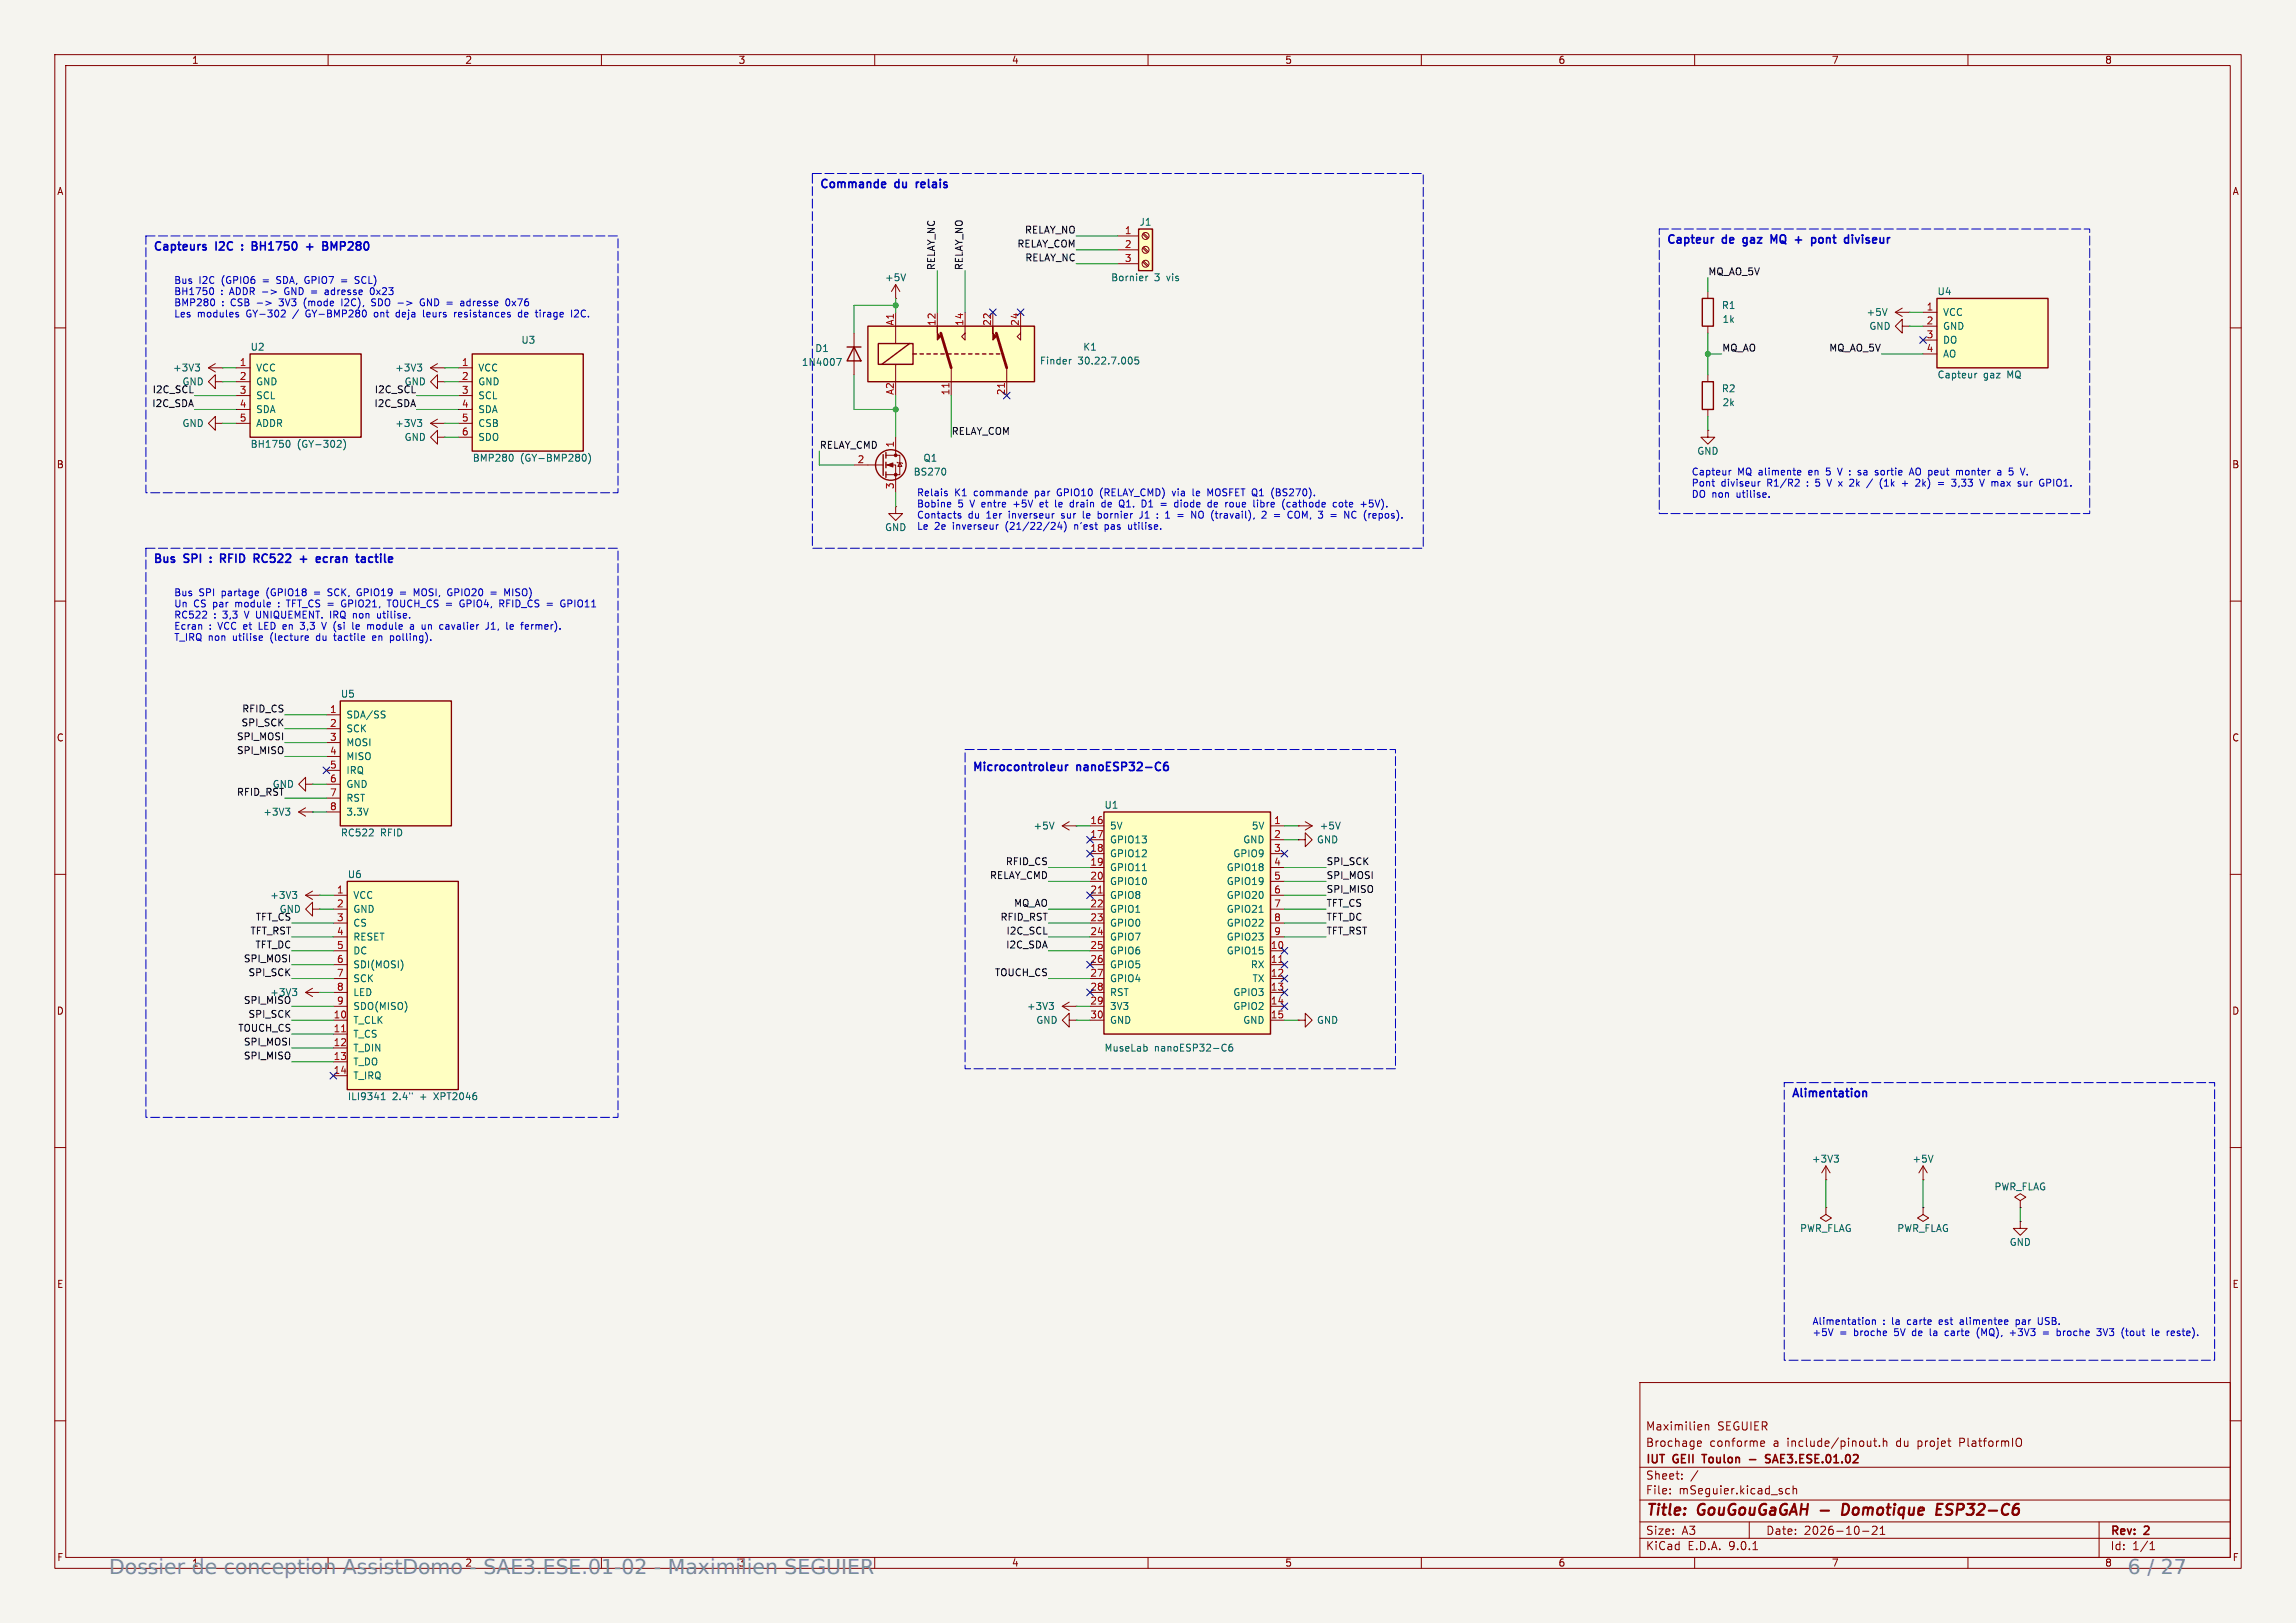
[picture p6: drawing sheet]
<svg xmlns="http://www.w3.org/2000/svg" width="297mm" height="210mm" viewBox="0 0 297 210" stroke-linecap="round" stroke-linejoin="round" font-family="sans-serif">
<defs><g id="words">
<g font-size="2.6" fill="#7a8799">
<text x="14.1" y="203.7">Dossier de conception AssistDomo - SAE3.ESE.01-02 - Maximilien SEGUIER</text>
<text x="275.3" y="203.7">6 / 27</text>
</g>
<g font-size="2" fill="#840000">
<text x="212.8" y="196.5">Title:</text>
<text x="219.7" y="196.5">GouGouGaGAH -</text>
<text x="239.5" y="196.5">Domotique</text>
<text x="252.2" y="196.5">ESP32-C6</text>
</g>
<g font-size="1.5" fill="#0000c2">
<text x="106" y="24.9">Commande</text>
<text x="115.8" y="24.9">du</text>
<text x="119" y="24.9">relais</text>
<text x="19.8" y="32.9">Capteurs</text>
<text x="28" y="32.9">I2C</text>
<text x="33.5" y="32.9">BH1750</text>
<text x="41" y="32.9">+</text>
<text x="43.5" y="32.9">BMP280</text>
<text x="215.5" y="32.1">Capteur</text>
<text x="222.9" y="32.1">de</text>
<text x="226" y="32.1">gaz</text>
<text x="230" y="32.1">MQ</text>
<text x="233.5" y="32.1">+</text>
<text x="236.1" y="32.1">pont</text>
<text x="240.8" y="32.1">diviseur</text>
<text x="19.8" y="73.4">Bus</text>
<text x="23.9" y="73.4">SPI</text>
<text x="29.4" y="73.4">RFID</text>
<text x="34.2" y="73.4">RC522</text>
<text x="40.6" y="73.4">+</text>
<text x="43.1" y="73.4">ecran</text>
<text x="48.8" y="73.4">tactile</text>
<text x="125.7" y="100.3">Microcontroleur</text>
<text x="139.3" y="100.3">nanoESP32-C6</text>
<text x="231.7" y="142.5">Alimentation</text>
</g>
<g font-size="1.5" fill="#840000">
<text x="212.8" y="185.2">Maximilien</text>
<text x="222.1" y="185.2">SEGUIER</text>
<text x="212.8" y="191.6">Sheet:</text>
<text x="212.8" y="189.6">IUT</text>
<text x="212.8" y="187.4">Brochage</text>
<text x="216.5" y="189.6">GEII</text>
<text x="220.8" y="189.6">Toulon</text>
<text x="221.1" y="187.4">conforme</text>
<text x="229.4" y="187.4">a</text>
<text x="229.7" y="189.6">SAE3.ESE.01.02</text>
<text x="231.3" y="187.4">include/pinout.h</text>
<text x="245.5" y="187.4">du</text>
<text x="248.3" y="187.4">projet</text>
<text x="253.9" y="187.4">PlatformIO</text>
<text x="212.8" y="193.5">File:</text>
<text x="217.1" y="193.5">mSeguier.kicad_sch</text>
<text x="212.8" y="200.7">KiCad</text>
<text x="212.8" y="198.7">Size:</text>
<text x="217.5" y="198.7">A3</text>
<text x="218.3" y="200.7">E.D.A.</text>
<text x="223.7" y="200.7">9.0.1</text>
<text x="228.4" y="198.7">Date:</text>
<text x="233.4" y="198.7">2026-10-21</text>
<text x="272.9" y="198.9">Rev:</text>
<text x="272.9" y="200.7">Id:</text>
<text x="275.8" y="200.7">1/1</text>
<text x="277.5" y="198.9">2</text>
</g>
<g font-size="1.3" fill="#840000">
<text x="24.8" y="8.4">1</text>
<text x="60.1" y="8.4">2</text>
<text x="95.5" y="8.4">3</text>
<text x="130.8" y="8.4">4</text>
<text x="166.2" y="8.4">5</text>
<text x="201.5" y="8.4">6</text>
<text x="236.9" y="8.4">7</text>
<text x="272.2" y="8.4">8</text>
<text x="7.3" y="25.4">A</text>
<text x="288.7" y="25.4">A</text>
<text x="7.3" y="60.7">B</text>
<text x="288.7" y="60.7">B</text>
<text x="7.3" y="96.1">C</text>
<text x="288.7" y="96.1">C</text>
<text x="7.3" y="131.4">D</text>
<text x="288.7" y="131.4">D</text>
<text x="7.3" y="166.8">E</text>
<text x="288.7" y="166.8">E</text>
<text x="7.3" y="202.1">F</text>
<text x="24.8" y="202.8">1</text>
<text x="60.1" y="202.8">2</text>
<text x="95.5" y="202.8">3</text>
<text x="130.8" y="202.8">4</text>
<text x="166.2" y="202.8">5</text>
<text x="201.5" y="202.8">6</text>
<text x="236.9" y="202.8">7</text>
<text x="272.2" y="202.8">8</text>
<text x="288.7" y="202.1">F</text>
</g>
<g font-size="1.3" fill="#006464">
<text x="147.3" y="29.3">J1</text>
<text x="114.4" y="36.5">+5V</text>
<text x="143.7" y="36.5">Bornier</text>
<text x="149.3" y="36.5">3</text>
<text x="151" y="36.5">vis</text>
<text x="222.7" y="40.1">R1</text>
<text x="222.8" y="41.9">1k</text>
<text x="241.4" y="41">+5V</text>
<text x="250.6" y="38.3">U4</text>
<text x="251.3" y="41">VCC</text>
<text x="32.4" y="45.5">U2</text>
<text x="67.4" y="44.6">U3</text>
<text x="103.7" y="47.5">1N4007</text>
<text x="105.4" y="45.7">D1</text>
<text x="134.5" y="47.3">Finder</text>
<text x="139.4" y="47.3">30.22.7.005</text>
<text x="140.1" y="45.5">K1</text>
<text x="241.7" y="42.8">GND</text>
<text x="251.3" y="42.8">GND</text>
<text x="251.3" y="44.6">DO</text>
<text x="251.3" y="46.4">AO</text>
<text x="22.3" y="48.2">+3V3</text>
<text x="33.1" y="48.2">VCC</text>
<text x="33.1" y="50">GND</text>
<text x="33.1" y="51.8">SCL</text>
<text x="33.1" y="53.6">SDA</text>
<text x="51.1" y="48.2">+3V3</text>
<text x="61.8" y="48.2">VCC</text>
<text x="61.8" y="50">GND</text>
<text x="61.8" y="51.8">SCL</text>
<text x="61.8" y="53.6">SDA</text>
<text x="222.7" y="50.9">R2</text>
<text x="222.8" y="52.7">2k</text>
<text x="250.6" y="49.1">Capteur</text>
<text x="256.6" y="49.1">gaz</text>
<text x="259.7" y="49.1">MQ</text>
<text x="23.5" y="55.4">GND</text>
<text x="32.4" y="58.1">BH1750</text>
<text x="33.1" y="55.4">ADDR</text>
<text x="38.4" y="58.1">(GY-302)</text>
<text x="51.1" y="55.4">+3V3</text>
<text x="52.3" y="57.2">GND</text>
<text x="61.1" y="59.9">BMP280</text>
<text x="61.8" y="55.4">CSB</text>
<text x="61.8" y="57.2">SDO</text>
<text x="67.3" y="59.9">(GY-BMP280)</text>
<text x="119.4" y="59.9">Q1</text>
<text x="219.5" y="59">GND</text>
<text x="118.1" y="61.7">BS270</text>
<text x="114.4" y="68.9">GND</text>
<text x="44" y="90.4">U5</text>
<text x="44.7" y="93.1">SDA/SS</text>
<text x="44.7" y="94.9">SCK</text>
<text x="44.7" y="96.7">MOSI</text>
<text x="44.7" y="98.5">MISO</text>
<text x="44.7" y="100.3">IRQ</text>
<text x="34" y="105.7">+3V3</text>
<text x="44.7" y="102.1">GND</text>
<text x="44.7" y="103.9">RST</text>
<text x="44.7" y="105.7">3.3V</text>
<text x="133.6" y="107.5">+5V</text>
<text x="142.8" y="104.8">U1</text>
<text x="143.5" y="107.5">5V</text>
<text x="161.9" y="107.5">5V</text>
<text x="170.6" y="107.5">+5V</text>
<text x="44" y="108.4">RC522</text>
<text x="44.9" y="113.8">U6</text>
<text x="49.2" y="108.4">RFID</text>
<text x="143.5" y="109.3">GPIO13</text>
<text x="143.5" y="111.1">GPIO12</text>
<text x="143.5" y="112.9">GPIO11</text>
<text x="158.6" y="112.9">GPIO18</text>
<text x="159.5" y="111.1">GPIO9</text>
<text x="160.8" y="109.3">GND</text>
<text x="170.3" y="109.3">GND</text>
<text x="34.9" y="116.4">+3V3</text>
<text x="45.6" y="116.5">VCC</text>
<text x="45.6" y="118.2">GND</text>
<text x="143.5" y="114.7">GPIO10</text>
<text x="143.5" y="116.5">GPIO8</text>
<text x="143.5" y="118.2">GPIO1</text>
<text x="158.6" y="114.7">GPIO19</text>
<text x="158.6" y="116.5">GPIO20</text>
<text x="158.6" y="118.2">GPIO21</text>
<text x="45.6" y="120">CS</text>
<text x="45.6" y="121.8">RESET</text>
<text x="45.6" y="123.6">DC</text>
<text x="45.6" y="125.4">SDI(MOSI)</text>
<text x="143.5" y="120">GPIO0</text>
<text x="143.5" y="121.8">GPIO7</text>
<text x="143.5" y="123.6">GPIO6</text>
<text x="143.5" y="125.4">GPIO5</text>
<text x="158.6" y="120">GPIO22</text>
<text x="158.6" y="121.8">GPIO23</text>
<text x="158.6" y="123.6">GPIO15</text>
<text x="161.7" y="125.4">RX</text>
<text x="45.6" y="127.2">SCK</text>
<text x="45.6" y="129">LED</text>
<text x="45.6" y="130.8">SDO(MISO)</text>
<text x="132.8" y="130.8">+3V3</text>
<text x="143.5" y="127.2">GPIO4</text>
<text x="143.5" y="129">RST</text>
<text x="143.5" y="130.8">3V3</text>
<text x="159.5" y="129">GPIO3</text>
<text x="159.5" y="130.8">GPIO2</text>
<text x="161.9" y="127.2">TX</text>
<text x="45.6" y="132.6">T_CLK</text>
<text x="45.6" y="134.4">T_CS</text>
<text x="45.6" y="136.2">T_DIN</text>
<text x="134" y="132.6">GND</text>
<text x="142.8" y="136.2">MuseLab</text>
<text x="143.5" y="132.6">GND</text>
<text x="149.3" y="136.2">nanoESP32-C6</text>
<text x="160.8" y="132.6">GND</text>
<text x="170.3" y="132.6">GND</text>
<text x="44.9" y="142.5">ILI9341</text>
<text x="45.6" y="138">T_DO</text>
<text x="45.6" y="139.8">T_IRQ</text>
<text x="50.8" y="142.5">2.4&quot;</text>
<text x="54.4" y="142.5">+</text>
<text x="56.3" y="142.5">XPT2046</text>
<text x="234.3" y="150.6">+3V3</text>
<text x="247.3" y="150.6">+5V</text>
<text x="257.9" y="154.2">PWR_FLAG</text>
<text x="232.8" y="159.6">PWR_FLAG</text>
<text x="245.4" y="159.6">PWR_FLAG</text>
<text x="259.9" y="161.3">GND</text>
</g>
<g font-size="1.3" fill="#0f0f0f">
<text x="121" y="35" transform="rotate(-90 121 35)">RELAY_NC</text>
<text x="124.6" y="35" transform="rotate(-90 124.6 35)">RELAY_NO</text>
<text x="131.5" y="32.1">RELAY_COM</text>
<text x="132.5" y="30.3">RELAY_NO</text>
<text x="132.6" y="33.9">RELAY_NC</text>
<text x="220.9" y="35.7">MQ_AO_5V</text>
<text x="222.7" y="45.5">MQ_AO</text>
<text x="236.6" y="45.5">MQ_AO_5V</text>
<text x="19.6" y="52.7">I2C_SDA</text>
<text x="19.7" y="50.9">I2C_SCL</text>
<text x="23.5" y="50">GND</text>
<text x="48.4" y="52.7">I2C_SDA</text>
<text x="48.4" y="50.9">I2C_SCL</text>
<text x="52.3" y="50">GND</text>
<text x="106" y="58.1">RELAY_CMD</text>
<text x="123" y="56.3">RELAY_COM</text>
<text x="30.6" y="95.8">SPI_MOSI</text>
<text x="31.2" y="94">SPI_SCK</text>
<text x="31.3" y="92.2">RFID_CS</text>
<text x="30.6" y="97.6">SPI_MISO</text>
<text x="30.6" y="103">RFID_RST</text>
<text x="35.2" y="102.1">GND</text>
<text x="128" y="113.8">RELAY_CMD</text>
<text x="130" y="112">RFID_CS</text>
<text x="171.5" y="113.8">SPI_MOSI</text>
<text x="171.5" y="112">SPI_SCK</text>
<text x="33" y="119.2">TFT_CS</text>
<text x="36.1" y="118.2">GND</text>
<text x="129.4" y="119.2">RFID_RST</text>
<text x="131.1" y="117.4">MQ_AO</text>
<text x="171.5" y="115.6">SPI_MISO</text>
<text x="171.5" y="119.2">TFT_DC</text>
<text x="171.5" y="117.4">TFT_CS</text>
<text x="31.5" y="124.6">SPI_MOSI</text>
<text x="32.3" y="121">TFT_RST</text>
<text x="33" y="122.8">TFT_DC</text>
<text x="130.1" y="122.8">I2C_SDA</text>
<text x="130.1" y="121">I2C_SCL</text>
<text x="171.5" y="121">TFT_RST</text>
<text x="31.5" y="130">SPI_MISO</text>
<text x="32.1" y="131.8">SPI_SCK</text>
<text x="32.1" y="126.4">SPI_SCK</text>
<text x="34.9" y="129">+3V3</text>
<text x="128.6" y="126.4">TOUCH_CS</text>
<text x="30.7" y="133.6">TOUCH_CS</text>
<text x="31.5" y="137.1">SPI_MISO</text>
<text x="31.5" y="135.3">SPI_MOSI</text>
</g>
<g font-size="1.3" fill="#a90000">
<text x="145.4" y="30.4">1</text>
<text x="145.4" y="32.1">2</text>
<text x="145.4" y="33.9">3</text>
<text x="249.2" y="40.2">1</text>
<text x="30.9" y="47.4">1</text>
<text x="59.7" y="47.4">1</text>
<text x="115.7" y="42.2" transform="rotate(-90 115.7 42.2)">A1</text>
<text x="121.1" y="42.2" transform="rotate(-90 121.1 42.2)">12</text>
<text x="124.7" y="42.2" transform="rotate(-90 124.7 42.2)">14</text>
<text x="128.3" y="42.2" transform="rotate(-90 128.3 42.2)">22</text>
<text x="131.8" y="42.2" transform="rotate(-90 131.8 42.2)">24</text>
<text x="249.2" y="42">2</text>
<text x="249.2" y="43.8">3</text>
<text x="249.2" y="45.6">4</text>
<text x="30.9" y="49.2">2</text>
<text x="30.9" y="51">3</text>
<text x="30.9" y="52.8">4</text>
<text x="59.7" y="49.2">2</text>
<text x="59.7" y="51">3</text>
<text x="59.7" y="52.8">4</text>
<text x="115.7" y="51.2" transform="rotate(-90 115.7 51.2)">A2</text>
<text x="122.9" y="51.2" transform="rotate(-90 122.9 51.2)">11</text>
<text x="130" y="51.2" transform="rotate(-90 130 51.2)">21</text>
<text x="30.9" y="54.6">5</text>
<text x="59.7" y="54.6">5</text>
<text x="59.7" y="56.4">6</text>
<text x="110.9" y="60">2</text>
<text x="115.7" y="58" transform="rotate(-90 115.7 58)">1</text>
<text x="115.7" y="63.4" transform="rotate(-90 115.7 63.4)">3</text>
<text x="42.6" y="92.3">1</text>
<text x="42.6" y="94.1">2</text>
<text x="42.6" y="95.9">3</text>
<text x="42.6" y="97.7">4</text>
<text x="42.6" y="99.5">5</text>
<text x="42.6" y="101.3">6</text>
<text x="42.6" y="103.1">7</text>
<text x="42.6" y="104.9">8</text>
<text x="141" y="106.7">16</text>
<text x="164.7" y="106.7">1</text>
<text x="141" y="108.5">17</text>
<text x="141" y="110.3">18</text>
<text x="141" y="112.1">19</text>
<text x="141" y="113.9">20</text>
<text x="164.7" y="108.5">2</text>
<text x="164.7" y="110.3">3</text>
<text x="164.7" y="112.1">4</text>
<text x="164.7" y="113.9">5</text>
<text x="43.5" y="115.7">1</text>
<text x="43.5" y="117.5">2</text>
<text x="43.5" y="119.3">3</text>
<text x="141" y="115.7">21</text>
<text x="141" y="117.5">22</text>
<text x="141" y="119.3">23</text>
<text x="164.7" y="115.7">6</text>
<text x="164.7" y="117.5">7</text>
<text x="164.7" y="119.3">8</text>
<text x="43.5" y="121">4</text>
<text x="43.5" y="122.8">5</text>
<text x="43.5" y="124.6">6</text>
<text x="141" y="121">24</text>
<text x="141" y="122.8">25</text>
<text x="141" y="124.6">26</text>
<text x="164.3" y="122.8">10</text>
<text x="164.3" y="124.6">11</text>
<text x="164.7" y="121">9</text>
<text x="43.1" y="131.8">10</text>
<text x="43.5" y="126.4">7</text>
<text x="43.5" y="128.2">8</text>
<text x="43.5" y="130">9</text>
<text x="141" y="126.4">27</text>
<text x="141" y="128.2">28</text>
<text x="141" y="130">29</text>
<text x="141" y="131.8">30</text>
<text x="164.3" y="126.4">12</text>
<text x="164.3" y="128.2">13</text>
<text x="164.3" y="130">14</text>
<text x="164.3" y="131.8">15</text>
<text x="43.1" y="133.6">11</text>
<text x="43.1" y="135.4">12</text>
<text x="43.1" y="137.2">13</text>
<text x="43.1" y="139">14</text>
</g>
<g font-size="1.3" fill="#0000c2">
<text x="22.5" y="37">Bus</text>
<text x="22.5" y="38.4">BH1750</text>
<text x="22.5" y="39.9">BMP280</text>
<text x="22.5" y="41.3">Les</text>
<text x="25.5" y="41.3">modules</text>
<text x="25.7" y="37">I2C</text>
<text x="28.6" y="38.4">:</text>
<text x="28.7" y="39.9">:</text>
<text x="28.7" y="37">(GPIO6</text>
<text x="29.8" y="38.4">ADDR -&gt;</text>
<text x="29.9" y="39.9">CSB</text>
<text x="31.9" y="41.3">GY-302</text>
<text x="34.2" y="37">=</text>
<text x="36.1" y="37">SDA, GPIO7</text>
<text x="36.5" y="39.9">3V3</text>
<text x="37.2" y="38.4">GND =</text>
<text x="38.1" y="41.3">/</text>
<text x="39.8" y="39.9">(mode</text>
<text x="39.9" y="41.3">GY-BMP280</text>
<text x="42.7" y="38.4">adresse</text>
<text x="44.8" y="39.9">I2C),</text>
<text x="46.7" y="37">SCL)</text>
<text x="48.7" y="38.4">0x23</text>
<text x="48.8" y="39.9">SDO -&gt;</text>
<text x="48.9" y="41.3">ont</text>
<text x="51.9" y="41.3">deja</text>
<text x="55.4" y="39.9">GND =</text>
<text x="55.5" y="41.3">leurs</text>
<text x="59.7" y="41.3">resistances</text>
<text x="60.9" y="39.9">adresse</text>
<text x="66.9" y="39.9">0x76</text>
<text x="68.1" y="41.3">de</text>
<text x="70.5" y="41.3">tirage</text>
<text x="75.2" y="41.3">I2C.</text>
<text x="118.6" y="64.4">Relais</text>
<text x="118.6" y="65.9">Bobine</text>
<text x="123.5" y="64.4">K1</text>
<text x="123.9" y="65.9">5</text>
<text x="125.6" y="65.9">V entre</text>
<text x="126.1" y="64.4">commande</text>
<text x="131.4" y="65.9">+5V</text>
<text x="134.1" y="64.4">par</text>
<text x="135" y="65.9">et</text>
<text x="137.1" y="64.4">GPIO10</text>
<text x="137.1" y="65.9">le</text>
<text x="139.2" y="65.9">drain</text>
<text x="142.8" y="64.4">(RELAY_CMD)</text>
<text x="143.4" y="65.9">de</text>
<text x="145.8" y="65.9">Q1.</text>
<text x="148.9" y="65.9">D1</text>
<text x="151.5" y="65.9">=</text>
<text x="152.3" y="64.4">via</text>
<text x="153.4" y="65.9">diode</text>
<text x="155" y="64.4">le</text>
<text x="157.1" y="64.4">MOSFET Q1</text>
<text x="157.9" y="65.9">de</text>
<text x="160.3" y="65.9">roue</text>
<text x="164.1" y="65.9">libre</text>
<text x="165.7" y="64.4">(BS270).</text>
<text x="167.9" y="65.9">(cathode</text>
<text x="174.7" y="65.9">cote</text>
<text x="178.4" y="65.9">+5V).</text>
<text x="218.8" y="61.7">Capteur</text>
<text x="218.8" y="63.2">Pont</text>
<text x="218.8" y="64.6">DO non</text>
<text x="222.6" y="63.2">diviseur</text>
<text x="224.7" y="64.6">utilise.</text>
<text x="224.8" y="61.7">MQ alimente</text>
<text x="228.7" y="63.2">R1/R2</text>
<text x="234" y="63.2">:</text>
<text x="234.2" y="61.7">en</text>
<text x="235.2" y="63.2">5</text>
<text x="236.6" y="61.7">5</text>
<text x="236.9" y="63.2">V x</text>
<text x="238.3" y="61.7">V :</text>
<text x="240" y="63.2">2k</text>
<text x="241.1" y="61.7">sa</text>
<text x="243.5" y="61.7">sortie</text>
<text x="244.2" y="63.2">(1k</text>
<text x="247.2" y="63.2">+</text>
<text x="248.1" y="61.7">AO peut</text>
<text x="249.2" y="63.2">2k)</text>
<text x="252.2" y="63.2">=</text>
<text x="254.1" y="63.2">3,33</text>
<text x="254.4" y="61.7">monter</text>
<text x="257.9" y="63.2">V max</text>
<text x="259.9" y="61.7">a</text>
<text x="261.5" y="61.7">5</text>
<text x="263.1" y="63.2">sur</text>
<text x="263.2" y="61.7">V.</text>
<text x="266" y="63.2">GPIO1.</text>
<text x="118.6" y="67.3">Contacts</text>
<text x="118.6" y="68.8">Le</text>
<text x="120.9" y="68.8">2e</text>
<text x="123.3" y="68.8">inverseur</text>
<text x="125.2" y="67.3">du</text>
<text x="127.7" y="67.3">1er</text>
<text x="130.3" y="68.8">(21/22/24)</text>
<text x="130.7" y="67.3">inverseur</text>
<text x="137.6" y="67.3">sur</text>
<text x="139.3" y="68.8">n'est</text>
<text x="140.6" y="67.3">le</text>
<text x="142.6" y="67.3">bornier</text>
<text x="143.4" y="68.8">pas</text>
<text x="146.6" y="68.8">utilise.</text>
<text x="148.2" y="67.3">J1</text>
<text x="150.6" y="67.3">:</text>
<text x="155.5" y="67.3">NO (travail),</text>
<text x="164.9" y="67.3">2</text>
<text x="166.6" y="67.3">=</text>
<text x="168.5" y="67.3">COM, 3</text>
<text x="174.3" y="67.3">=</text>
<text x="176.3" y="67.3">NC (repos).</text>
<text x="22.5" y="77.4">Bus</text>
<text x="25.7" y="77.4">SPI</text>
<text x="28.7" y="77.4">partage</text>
<text x="34.7" y="77.4">(GPIO18</text>
<text x="41" y="77.4">=</text>
<text x="42.9" y="77.4">SCK,</text>
<text x="46.8" y="77.4">GPIO19</text>
<text x="52.5" y="77.4">=</text>
<text x="54.4" y="77.4">MOSI,</text>
<text x="59" y="77.4">GPIO20</text>
<text x="64.7" y="77.4">=</text>
<text x="66.6" y="77.4">MISO)</text>
<text x="22.5" y="78.8">Un</text>
<text x="22.5" y="80.3">RC522</text>
<text x="22.5" y="81.7">Ecran</text>
<text x="22.5" y="83.2">T_IRQ non</text>
<text x="25" y="78.8">CS par</text>
<text x="27.1" y="81.7">:</text>
<text x="27.7" y="80.3">:</text>
<text x="28.3" y="81.7">VCC et</text>
<text x="28.9" y="80.3">3,3</text>
<text x="30.2" y="83.2">utilise</text>
<text x="30.6" y="78.8">module</text>
<text x="31.9" y="80.3">V UNIQUEMENT.</text>
<text x="33.8" y="81.7">LED en</text>
<text x="35.2" y="83.2">(lecture</text>
<text x="37.6" y="78.8">TFT_CS =</text>
<text x="39.5" y="81.7">3,3</text>
<text x="41.3" y="83.2">du</text>
<text x="42.5" y="81.7">V (si</text>
<text x="43.2" y="80.3">IRQ non</text>
<text x="43.7" y="83.2">tactile</text>
<text x="44.9" y="78.8">GPIO21,</text>
<text x="46.6" y="81.7">le</text>
<text x="48.7" y="81.7">module</text>
<text x="48.8" y="83.2">en</text>
<text x="49.6" y="80.3">utilise.</text>
<text x="51.1" y="78.8">TOUCH_CS =</text>
<text x="51.2" y="83.2">polling).</text>
<text x="54.4" y="81.7">a</text>
<text x="56" y="81.7">un</text>
<text x="58.5" y="81.7">cavalier</text>
<text x="60.7" y="78.8">GPIO4,</text>
<text x="64.6" y="81.7">J1,</text>
<text x="66" y="78.8">RFID_CS</text>
<text x="67.4" y="81.7">le</text>
<text x="69.5" y="81.7">fermer).</text>
<text x="72.2" y="78.8">=</text>
<text x="74.2" y="78.8">GPIO11</text>
<text x="234.4" y="171.7">Alimentation</text>
<text x="234.4" y="173.1">+5V</text>
<text x="238" y="173.1">=</text>
<text x="239.9" y="173.1">broche</text>
<text x="243.6" y="171.7">:</text>
<text x="244.8" y="171.7">la</text>
<text x="245.3" y="173.1">5V</text>
<text x="246.9" y="171.7">carte</text>
<text x="247.7" y="173.1">de</text>
<text x="250.1" y="173.1">la</text>
<text x="251.2" y="171.7">est</text>
<text x="252.2" y="173.1">carte</text>
<text x="254" y="171.7">alimentee</text>
<text x="256.5" y="173.1">(MQ),</text>
<text x="260.9" y="173.1">+3V3</text>
<text x="261.4" y="171.7">par</text>
<text x="264.4" y="171.7">USB.</text>
<text x="265.3" y="173.1">=</text>
<text x="267.3" y="173.1">broche</text>
<text x="272.6" y="173.1">3V3</text>
<text x="275.9" y="173.1">(tout</text>
<text x="280" y="173.1">le</text>
<text x="282.1" y="173.1">reste).</text>
</g>
</g></defs>
<path d="M0 0h297v210h-297z" fill="#f5f4ef" stroke="#f5f4ef" stroke-width=".13"/>
<g fill="none" stroke="#840000" stroke-width=".13">
<path d="M7.1 7.1h282.8v195.8h-282.8zM8.5 8.5h280v193h-280zM42.4 7.1v1.4M77.8 7.1v1.4M113.2 7.1v1.4M148.5 7.1v1.4M183.9 7.1v1.4M219.2 7.1v1.4M254.6 7.1v1.4M7.1 42.4h1.4M288.5 42.4h1.4M7.1 77.8h1.4"/>
<path d="M288.5 77.8h1.4M7.1 113.1h1.4M38.6 105.1l.9 .5M38.6 105.1h1.8M39.5 104.5l-.9 .6M40.4 105.1h.1M288.5 113.1h1.4M7.1 148.5h1.4M288.5 148.5h1.4M212.1 178.9h76.4v22.6h-76.4zM7.1 183.8h1.4M212.1 199h76.4"/>
<path d="M212.1 196.9h76.4M212.1 194.1h76.4M212.1 189.9h76.4M216 193.2v.1M216 192.6v.1M217.6 191.3v.1M217.6 190.7v.1M219.6 186.6l.1-.2h.2l.2 .2v.1l-.5 .1M219.6 187l.1 .2 .3-.1M219.6 190.3l-.9 1.3M220.6 184.3v.7M220.6 184.4l.1-.1 .3 .1v.6"/>
<path d="M226.3 196.9v2.1M227.8 186.8l.5-.1-.1-.2-.3-.1-.1 .2v.5h.4M231.5 192.6h-.3l-.2 .2v.3l.1 .2h.4M232 192.7l.1-.1h.3v.7M232 192.2v1.1M240.9 198.1h.8M242.4 186.4h.4M242.5 186.1v.9l.3 .2M242.8 197.6v.3l-.6 .6h.6M243.1 187.1v.1M243.2 198.5h.6M243.2 197.8l.3-.3v1"/>
<path d="M243.6 186.5l.2-.1 .2 .1 .1 .7M243.6 186.1v1.1M261.3 186.1a.75 .75 0 0 1 0 1M271.5 196.9v4.6M278.1 199.8l.3-.3v1M288.5 183.8h1.4M42.4 201.5v1.4M77.8 201.5v1.4M113.2 201.5v1.4M148.5 201.5v1.4M183.9 201.5v1.4M219.2 201.5v1.4"/>
<path d="M226.7 200.5h.7M254.6 201.5v1.4M278.1 200.5h.6"/>
</g>
<path d="M239 194.7l-.6-.1-.1 1.4h.3l.4-.2M250.6 195.3h.4M251.3 194.6h-.7l-.1 1.4h.6" fill="none" stroke="#840000" stroke-width=".28"/>
<path d="M220.2 188.2h.6M226.3 188.9h.8M229 188.3l-.4-.1-.2 .1v.3l.5 .2 .1 .3-.2 .2-.4-.1" fill="none" stroke="#840000" stroke-width=".21"/>
<path d="M36.9 104.6h.6l-.3 .3M37.3 104.9l.2 .2v.2l-.2 .2" fill="none" stroke="#006464" stroke-width=".13"/>
<path d="M61.1 45.8h14.3v12.6h-14.3z" fill="#ffffc2"/>
<path d="M61.1 45.8h14.3v12.6h-14.3z" fill="none" stroke="#840000" stroke-width=".18"/>
<g fill="none" stroke="#840000" stroke-width=".13">
<path d="M55.7 47.6h1.8M55.7 54.8h1.8M55.7 54.8l.9 .5M55.7 47.6l.9 .5M56.6 49.4v-.9l-.9 .9 .9 .9v-.9h.9M56.6 56.6v-.9l-.9 .9 .9 .9v-.9h.9M56.6 54.2l-.9 .6M56.6 47.1l-.9 .5M57.5 54.8h.1M57.5 49.4h.1M57.5 56.6h.1M57.5 47.6h.1"/>
<path d="M59.3 47.6h1.8M59.3 49.4h1.8M59.3 51.2h1.8M59.3 53h1.8M59.3 54.8h1.8M59.3 56.6h1.8M220.9 55.7v.9h.9l-.9 .9-.9-.9h.9M220.9 55.7h.1M39.5 101.5v-.9l-.9 .9 .9 .9v-.9h.9M39.5 115.8l.9 .6M39.5 115.8h1.8M40.4 101.5h.1"/>
<path d="M40.4 115.3l-.9 .5M41.3 115.8h.1M137.4 106.9l.9 .5M137.4 106.9h1.8M138.3 106.3l-.9 .6M139.2 106.9h.1M248.8 152.7h.1M248.8 156.2v.9l.7 .5-.7 .4-.8-.4 .8-.5M248.8 156.2h.1M248.8 150.9l-.6 .9M248.8 150.9l.5 .9M248.8 150.9v1.8"/>
</g>
<path d="M54 54.3h.5l-.3 .3M54 47.1h.5l-.3 .3M54.4 54.6l.1 .2v.2l-.1 .2M54.4 47.4l.1 .2v.2l-.1 .2M66.2 58.8l.2 .3-.2 .5M75.4 58.8h.1a.48 .48 0 0 1 .3 .4 .48 .48 0 0 1-.3 .5l-.1-.1M76.1 58.7a1.03 1.03 0 0 1 0 1.3M37.8 115.4h.6l-.3 .3M38.2 115.7l.2 .2v.2l-.2 .1M136.3 106.4l-.3 .9M250 149.5l-.3 .9" fill="none" stroke="#006464" stroke-width=".13"/>
<path d="M142.8 105.1h21.5v28.7h-21.5z" fill="#ffffc2"/>
<path d="M220.2 38.6h1.4v3.6h-1.4zM220.2 49.4h1.4v3.6h-1.4zM142.8 105.1h21.5v28.7h-21.5z" fill="none" stroke="#840000" stroke-width=".18"/>
<g fill="none" stroke="#840000" stroke-width=".13">
<path d="M220.9 37.7v.9M220.9 42.2v.9M220.9 48.5v.9M220.9 53v.9M40.4 117.6v-.9l-.9 .9 .9 .9v-.9h.9M41.3 117.6h.1M141 106.9h1.8M141 108.7h1.8M141 110.5h1.8M141 112.2h1.8M141 114h1.8M141 115.8h1.8"/>
<path d="M141 117.6h1.8M141 119.4h1.8M164.3 106.9h1.8M164.3 108.7h1.8M164.3 110.5h1.8M164.3 112.2h1.8M164.3 114h1.8M164.3 115.8h1.8M164.3 117.6h1.8M164.3 119.4h1.8M167.9 106.9h.1M167.9 108.7h.9v-.9l.9 .9-.9 .9v-.9"/>
<path d="M167.9 108.7h.1M167.9 106.9h1.8M168.8 106.3l.9 .6M169.7 106.9l-.9 .5M39.5 128.4h1.8M39.5 128.4l.9 .5M40.4 127.9l-.9 .5M41.3 128.4h.1M138.3 132v-.9l-.9 .9 .9 .9v-.9h.9M139.2 132h.1M141 121.2h1.8M141 123h1.8"/>
<path d="M141 124.8h1.8M141 126.6h1.8M141 128.4h1.8M141 130.2h1.8M141 132h1.8M164.3 121.2h1.8M164.3 123h1.8M164.3 124.8h1.8M164.3 126.6h1.8M164.3 128.4h1.8M164.3 130.2h1.8M164.3 132h1.8"/>
<path d="M167.9 132h.9v-.9l.9 .9-.9 .9v-.9M167.9 132h.1"/>
</g>
<path d="M147.8 112.7h.5M162.9 118h.5M173.4 106.4l-.3 .9M37.8 127.9h.6l-.3 .4M38.2 128.3l.2 .1v.2l-.2 .2M148.3 135.4l.1 .2-.1 .4M158.4 135.1l.2 .1M158.6 135.9l-.2 .1M159.4 135.1h-.3a.6 .6 0 0 0 0 .9l.3-.1 .1-.3-.2-.2h-.2l-.1 .2" fill="none" stroke="#006464" stroke-width=".13"/>
<path d="M142.1 115.5h.5M165.4 124.5h.5" fill="none" stroke="#a90000" stroke-width=".13"/>
<path d="M147.3 29.6h1.8v5.4h-1.8z" fill="#ffffc2"/>
<g fill="none" stroke="#840000" stroke-width=".18">
<path d="M147.3 29.6h1.8v5.4h-1.8zM109.6 44.9h1.8M110.5 44.9l.9 1.8h-1.8zM114.2 58.8v2.7M114.6 58.5v.8M114.6 59.8v.7M114.6 61.1v.7"/>
<circle cx="115.2" cy="60.2" r="1.98"/>
</g>
<g fill="none" stroke="#840000" stroke-width=".13">
<path d="M115.9 38.6h.1M115.9 36.8v1.8M115.9 36.8l-.6 .9M115.9 36.8l.5 .9M144.6 30.5h2.7M144.6 32.3h2.7M144.6 34.1h2.7M147.8 30.3l.6 .6M147.8 32.1l.6 .6M147.8 33.9l.6 .6M147.9 30.2l.6 .6M147.9 32l.6 .6"/>
<path d="M147.9 33.8l.6 .6M110.5 43.1v5.4M114.6 58.9h1.8v2.5h-1.8M115.9 56.6v2.3M116 59.8l.1 .1h.6l.1 .1M116.4 59.9l.3 .4h-.6zM110.5 60.2h3.7M114.6 60.2h1.3v3.6M115.9 65.6v.9h.9l-.9 .8-.9-.8h.9M115.9 65.6h.1M137.4 130.2l.9 .5M137.4 130.2h1.8"/>
<path d="M138.3 129.7l-.9 .5M139.2 130.2h.1"/>
<circle cx="148.2" cy="34.1" r=".45"/>
<circle cx="148.2" cy="32.3" r=".45"/>
<circle cx="148.2" cy="30.5" r=".45"/>
</g>
<path d="M117.1 35.4l-.3 .9M148.2 35.7v.6M148.5 35.7l-.3 .2M108.2 46.4h.6l-.4 .9M122.3 60.7v.2v.5M135.7 129.7h.6l-.3 .4M136.1 130.1l.2 .1v.2l-.2 .2" fill="none" stroke="#006464" stroke-width=".13"/>
<g fill="#840000" stroke="#840000" stroke-width=".13">
<path d="M114.8 60.2l.7-.3v.5z"/>
<circle cx="115.9" cy="58.9" r=".18"/>
<circle cx="115.9" cy="61.4" r=".18"/>
</g>
<path d="M250.6 38.6h14.3v9h-14.3z" fill="#ffffc2"/>
<path d="M250.6 38.6h14.3v9h-14.3z" fill="none" stroke="#840000" stroke-width=".18"/>
<path d="M246.1 39.9l-.9 .5M27.9 49.4v-.9l-.9 .9 .9 .9v-.9h.9M28.8 49.4h.1M245.2 40.4h1.8M245.2 40.4l.9 .5M246.1 42.2v-.9l-.9 .9 .9 .9v-.9h.9M247 40.4h.1M247 42.2h.1M248.8 40.4h1.8M248.8 42.2h1.8M248.8 44h1.8M248.8 45.8h1.8" fill="none" stroke="#840000" stroke-width=".13"/>
<path d="M244.1 39.9l-.3 .9M255.5 48.3v.6M255.7 48.3l-.2 .2" fill="none" stroke="#006464" stroke-width=".13"/>
<path d="M44.9 114h14.4v27h-14.4z" fill="#ffffc2"/>
<path d="M44.9 114h14.4v27h-14.4z" fill="none" stroke="#840000" stroke-width=".18"/>
<g fill="none" stroke="#840000" stroke-width=".13">
<path d="M43.1 115.8h1.8M43.1 117.6h1.8M43.1 119.4h1.8M43.1 121.2h1.8M43.1 123h1.8M43.1 124.8h1.8M43.1 126.6h1.8M43.1 128.4h1.8M43.1 130.2h1.8M43.1 132h1.8M43.1 133.8h1.8M43.1 135.6h1.8"/>
<path d="M43.1 137.4h1.8M43.1 139.2h1.8M236.2 152.7h.1M236.2 150.9l-.6 .9M236.2 150.9l.5 .9M236.2 150.9v1.8M261.3 155.4l.7-.5-.7-.4-.7 .4 .7 .5v.8M261.3 156.2h.1"/>
</g>
<path d="M52.1 124.6v.6M49.3 142.3h.5M49.3 141.6l.3-.2v.9M53.3 141.4v.2M237.3 149.5h.5l-.3 .3M237.6 149.8l.2 .2v.2l-.2 .2" fill="none" stroke="#006464" stroke-width=".13"/>
<path d="M44.2 133.5h.5" fill="none" stroke="#a90000" stroke-width=".13"/>
<path d="M112.3 42.2h21.5v7.2h-21.5z" fill="#ffffc2"/>
<g fill="#840000" stroke="#840000" stroke-width=".13">
<path d="M121.2 42.2v.9l.5 .5-.5 .4z"/>
<path d="M128.4 42.2v.9l.5 .5-.5 .4z"/>
</g>
<g fill="none" stroke="#840000" stroke-width=".13">
<path d="M27 47.6l.9 .5M27 47.6h1.8M27.9 47.1l-.9 .5M28.8 47.6h.1M115.9 40.4v4.1M115.9 47.1v2.3M121.2 40.4v1.8M123 47.6v3.6M124.8 40.4v3.6l-.4-.4 .4-.5M128.4 40.4v1.8M130.2 47.6v3.6M132 40.4v3.6l-.4-.4 .4-.5"/>
<path d="M236.2 156.2v.9l.7 .5-.7 .4-.7-.4 .7-.5M236.2 156.2h.1M261.3 158v.9h.9l-.9 .9-.9-.9h.9M261.3 158h.1"/>
</g>
<g fill="none" stroke="#840000" stroke-width=".18">
<path d="M112.3 42.2h21.5v7.2h-21.5zM113.6 44.5h4.5v2.6h-4.5zM117.7 44.5l-3.6 2.6M118.1 45.8h.5M119 45.8h.5M119.9 45.8h.4M120.8 45.8h.4M121.7 45.8h.4M122.6 45.8h.4M123.5 45.8h.4M124.4 45.8h.4M125.3 45.8h.4"/>
<path d="M126.2 45.8h.4M127.1 45.8h.4M128 45.8h.4M128.9 45.8h.4"/>
</g>
<path d="M121.7 43.1l1.3 4.5M128.9 43.1l1.3 4.5" fill="none" stroke="#840000" stroke-width=".36"/>
<path d="M122.7 49.6v.5M129.9 49.6v.5" fill="none" stroke="#a90000" stroke-width=".13"/>
<path d="M25.3 47.1h.5l-.3 .3M25.6 47.4l.2 .2v.2l-.2 .2M138.6 46.5h-.2M146.4 46.4v.5M147.3 46.2h-.5v.4l.1-.1 .3 .1 .1 .1v.3l-.2 .1-.3-.1" fill="none" stroke="#006464" stroke-width=".13"/>
<path d="M32.3 45.8h14.4v10.8h-14.4z" fill="#ffffc2"/>
<path d="M32.3 45.8h14.4v10.8h-14.4z" fill="none" stroke="#840000" stroke-width=".18"/>
<path d="M30.6 47.6h1.7M30.6 49.4h1.7M30.6 51.2h1.7M30.6 53h1.7M30.6 54.8h1.7" fill="none" stroke="#840000" stroke-width=".13"/>
<path d="M37.2 57a.48 .48 0 0 1 .3 .4 .48 .48 0 0 1-.3 .5M43.8 57h.3v.2l-.5 .7h.5M44.4 56.9a1.03 1.03 0 0 1 0 1.3" fill="none" stroke="#006464" stroke-width=".13"/>
<path d="M44 90.7h14.4v16.2h-14.4z" fill="#ffffc2"/>
<path d="M44 90.7h14.4v16.2h-14.4z" fill="none" stroke="#840000" stroke-width=".18"/>
<path d="M27.9 54.8v-.9l-.9 .9 .9 .9v-.9h.9M28.8 54.8h.1M42.2 92.5h1.8M42.2 94.3h1.8M42.2 96.1h1.8M42.2 97.9h1.8M42.2 99.7h1.8M42.2 101.5h1.8M42.2 103.3h1.8M42.2 105.1h1.8" fill="none" stroke="#840000" stroke-width=".13"/>
<path d="M49.6 92.5l.2 .1-.2 .3M49.7 92h.1" fill="none" stroke="#006464" stroke-width=".13"/>
<g fill="none" stroke="#009600" stroke-width=".13">
<path d="M115.9 38.6v1.8M115.9 39.5h-5.4v3.6M121.2 35v5.4M124.8 35v5.4M139.2 30.5h5.4M139.2 34.1h5.4M139.2 32.3h5.4M220.9 35.9v1.8M25.2 53h5.4M25.2 51.2h5.4M28.8 54.8h1.8M28.8 49.4h1.8"/>
<path d="M28.8 47.6h1.8M53.9 53h5.4M53.9 51.2h5.4M57.5 54.8h1.8M57.5 56.6h1.8M57.5 49.4h1.8M57.5 47.6h1.8M106 58.4v1.8h4.5M110.5 48.5v4.5h5.4M115.9 51.2v5.4M123 51.2v5.4M220.9 43.1v5.4"/>
<path d="M220.9 53.9v1.8M220.9 45.8h1.8M243.4 45.8h5.4M247 42.2h1.8M247 40.4h1.8M115.9 63.8v1.8M36.8 97.9h5.4M36.8 92.5h5.4M36.8 94.3h5.4M36.8 96.1h5.4M36.8 103.3h5.4M37.7 119.4h5.4"/>
<path d="M40.4 105.1h1.8M40.4 101.5h1.8M41.3 117.6h1.8M41.3 115.8h1.8M135.6 117.6h5.4M135.6 114h5.4M135.6 119.4h5.4M135.6 112.2h5.4M139.2 106.9h1.8M166.1 106.9h1.8M166.1 117.6h5.4M166.1 114h5.4"/>
<path d="M166.1 119.4h5.4M166.1 115.8h5.4M166.1 112.2h5.4M166.1 108.7h1.8M37.7 123h5.4M37.7 132h5.4M37.7 121.2h5.4M37.7 130.2h5.4M37.7 126.6h5.4M37.7 124.8h5.4M37.7 137.4h5.4M37.7 133.8h5.4"/>
<path d="M37.7 135.6h5.4M41.3 128.4h1.8M135.6 123h5.4M135.6 121.2h5.4M135.6 126.6h5.4M139.2 132h1.8M139.2 130.2h1.8M166.1 132h1.8M166.1 121.2h5.4M236.2 152.7v3.5M248.8 152.7v3.5M261.3 156.2v1.8"/>
</g>
<g fill="none" stroke="#000084" stroke-width=".13">
<path d="M128 40l.9 .8M128.9 40l-.9 .8M131.6 40l.9 .8M132.5 40l-.9 .8M129.8 50.8l.9 .8M130.7 50.8l-.9 .8M248.3 43.6l.9 .8M249.2 43.6l-.9 .8M41.8 99.2l.9 .9M42.7 99.2l-.9 .9M140.6 115.4l.8 .9M140.6 110l.8 .9"/>
<path d="M140.6 108.2l.8 .9M141.4 115.4l-.8 .9M141.4 110l-.8 .9M141.4 108.2l-.8 .9M165.7 110l.9 .9M166.6 110l-.9 .9M42.7 138.8l.9 .8M43.6 138.8l-.9 .8M140.6 128l.8 .8M140.6 124.4l.8 .9M141.4 128l-.8 .8M141.4 124.4l-.8 .9"/>
<path d="M165.7 124.4l.9 .9M165.7 126.2l.9 .8M165.7 122.6l.9 .9M165.7 128l.9 .8M165.7 129.8l.9 .8M166.6 126.2l-.9 .8M166.6 124.4l-.9 .9M166.6 122.6l-.9 .9M166.6 128l-.9 .8M166.6 129.8l-.9 .8"/>
</g>
<g fill="none" stroke="#0000c2" stroke-width=".21">
<path d="M20.8 31.4l-.1-.1a.38 .38 0 0 0-.5 .1M23.1 31.3v.9M26.6 32v.3M27.9 31.3v1.1M28.4 31.4l.2-.1 .4 .1M30.1 31.4l-.1-.1a.38 .38 0 0 0-.5 .1M31.3 32.3v.1M31.3 31.7v.1M32.6 31.8h.4M33 31.8h.1M33.1 31.4l-.1-.1h-.4v1.1l.5-.1M33.1 31.7l-.1 .1"/>
<path d="M33.7 31.3v1.1M34.3 31.3v1.1M35 31.4l.1-.1v1.1M35.7 31.3h.7l-.4 1.1M37.3 31.3h-.5v.5M37.9 31.4l.1-.1 .3 .1M39.7 31.9h.8M40.1 31.5v.9M42.1 31.8a.28 .28 0 0 1 .3 .3 .28 .28 0 0 1-.2 .3M42.2 31.7l.1-.1-.1-.3h-.4v1.1M42.8 32.4v-1.1l.4 .7 .4-.7v1.1M44.6 31.4l-.1-.1h-.4v1.1"/>
<path d="M45.1 31.4l.1-.1 .4 .1M46.1 31.4l.2-.1 .3 .1M47.2 31.4l.1-.1 .3 .1M107 23.3h-.1a.38 .38 0 0 0-.5 .1M113.6 23.2v1.1M114.4 23.6l.2 .2-.6 .1M114.5 24.2l-.1 .1M116.3 23.2v1.1M118.5 23.6v.7M118.6 23.7l-.1 .1M120.1 23.2v.9M121.6 23.2v.1"/>
<path d="M216.5 30.5v-.1a.38 .38 0 0 0-.5 .1M218.9 30.4v.9M221.6 30.7h.1M223.3 30.4v1.1M225.5 30.8v.6M229.1 31.5v-1.1l.4 .8 .3-.8v1.1M230.3 30.5a.36 .36 0 0 1 .6 0M232.2 31.1h.8M234.4 30.8h.4M234.4 30.7v1.1M234.8 30.8v.6M235.7 30.8l-.2-.1-.2 .2v.4l.1 .1h.3"/>
<path d="M237.2 30.4v.9M239.1 30.4v1.1M239.6 30.4v.1M240 30.7l.3 .8 .2-.8M240.9 30.4v.1M20.7 71.8l-.2-.1h-.3v1.1M24.4 71.8l-.4-.1-.1 .1M25.4 71.8l-.1-.1h-.4v1.1M25.9 71.7v1.1M27.2 72.7v.1M27.2 72.1v.1M28.8 72.3l.4 .5"/>
<path d="M29.1 72.2l-.5 .1M29.1 71.8l-.1-.1h-.4v1.1M30.1 71.7h-.5v1.1M30.5 71.7v1.1M31.5 71.9l-.2-.2h-.3v1.1M33.1 72.3l.4 .5M33.3 72.3l.2-.2-.1-.3-.1-.1h-.4v1.1M34.6 71.8h-.1a.38 .38 0 0 0-.5 .1M35.5 71.7h-.5v.5M36 71.8l.1-.1 .4 .1M37 71.8l.1-.1 .4 .1M38.9 72.4h.8"/>
<path d="M39.3 72v.8M41 72.1h.4M41.9 72.7l.1 .1 .3-.1M42.3 72.1h-.3l-.1 .1M46.2 71.7v.9M48.2 72.1h-.3l-.2 .2v.3l.1 .1h.4M48.7 71.7v.9M49.3 71.7v.1M49.8 71.7v.9M126.1 99.7v-1.1l.4 .8 .3-.8v1.1M127.3 98.6v.1M133.2 98.6v.9"/>
<path d="M135.4 98.6v.9M137.8 99v.7M138.1 99h-.2l-.1 .2M143.7 98.6h-.6v1.1M144.7 98.7l-.4-.1-.2 .1M145.7 98.7l-.2-.1h-.4v1.1M146.1 98.6h.6l-.3 .4M147.1 98.7l.2-.1 .4 .1M150.1 98.7a.38 .38 0 0 0-.5 .1M151 98.6a.42 .42 0 0 0-.5 .5v.4l.1 .2h.3l.2-.1v-.4l-.1-.1-.3-.1-.2 .2M231.9 141.9l.4-1.1 .3 1.1M233 140.8v1"/>
<path d="M233.6 140.8v.1M237.3 140.8v1M238.9 140.8v1M239.5 140.8v.1M241 141.2h.4v.7"/>
</g>
<g fill="none" stroke="#0000c2" stroke-width=".13">
<path d="M27.6 37.4v.6l-.3 .1M27.6 38.7l.2 .3-.2 .5M33.3 39.2h.7M34.4 39l.7 .2-.7 .3M35.1 37.5l.7 .3-.7 .2M39.4 38.8l-.1 .3 .1 .6M42.4 37.8h-.2l-.2 .1 .1 .2h.3M44.2 36.2h.7M44.2 36.5h.7M44.2 38.7v.9M45.9 36.6h.5M46.4 35.8h-.3l-.2 .2 .1 .2 .4 .1"/>
<path d="M47.9 37.6l.1 .4 .1 .1h.2M48.1 39.5h.4M48.5 38.7h-.3l-.1 .2 .1 .2 .3 .1M54.9 38.7a.42 .42 0 0 0-.6 .4 .42 .42 0 0 0 .6 .4v-.3h-.2M60.6 39l-.2 .1v.3l.2 .2M65.7 38.7a.56 .56 0 0 1 0 .9M66.2 39l.5 .6M66.7 39l-.5 .6M30.6 40.7l.2 .1 .1 .1-.2 .1h-.1M30.6 40.4l.2 .1M36.9 40.3v.2l-.5 .5h.5M47.4 40.5l-.1 .4"/>
<path d="M48.5 40.5l-.1 .1 .1 .4M51.6 40.4l-.3 .1-.1 .1 .1 .3 .3 .1M54.8 40.1v.8l.1 .1M58.8 40.4v.6M59.1 40.4l-.3 .2M59.4 40.5v.5M59.7 40.6l-.4 .1M67.5 40.5l-.3-.1-.1 .2v.4h.4M67.5 40.1v.9M74.3 40.2l.4-.1 .1 .3-.5 .6h.5M33.3 76.5l.1 .2-.4 .1M33.4 77l-.1 .1"/>
<path d="M36.1 78.4v.1M42.4 77l.2 .1M42.6 76.2l-.2 .2 .2 .2M42.8 79.1v.9M44.2 77.8a.41 .41 0 0 0 0 .5 .41 .41 0 0 0 .5 .2M44.6 78.1h.1M46.5 76.2a.48 .48 0 0 0-.3 .4 .48 .48 0 0 0 .3 .5M48.8 79.4l.1 .5 .2 .1 .1-.1M50.3 77.6v.9M51.8 76.6h.7M51.8 76.9h.7M54.2 76.2l-.3 .6-.3-.6v.9"/>
<path d="M58.2 76.2h.2M58.3 76.7h.2v.3l-.2 .1M59.9 78.1h.1v.3l-.2 .1M63.5 76.6h.7M63.5 76.9h.7M65.3 77.1v-.9l.3 .6 .3-.6v.9M65.6 78.1h.3M66 77.6h-.4v.9M73 77.7h-.3l-.2 .3M73.5 78.1h.3M73.8 77.6h-.3v.9M122.3 63.9h.2l.1 .1-.2 .2h-.1"/>
<path d="M122.3 63.6h.2M122.7 65h.2l.1 .2-.4 .1M122.9 65.6h-.2M124.3 66.5l-.2-.1-.2 .2 .1 .1 .3 .1v.2h-.4M129.1 67.9l-.2 .2M132.6 63.6h.2l.1 .2-.5 .1M132.8 64.1l-.2 .1M134.5 65.1v.4l.2 .1M135 65.2l-.5 .1M136.1 67.6h.3l.1 .3-.6 .6h.6M136.4 66.4l-.2 .1M136.5 64.7v.8l.2 .1"/>
<path d="M137.1 67.6l-.3 .6h.6M137.3 67.9v.6M137.8 67.7a1.05 1.05 0 0 1-.1 1.1M138.5 65.5l.1 .1h.2M138.8 65h-.2l-.1 .1M140.1 66.1v.8l.2 .1M142.1 67h.2M142.1 66.1v.9M142.3 66.4l-.2 .1M142.4 63.4v.3v.5M142.6 65.1v.4l.1 .1h.3M143 64.7v.9"/>
<path d="M143 67.9v.9M143 68.4v.1M143 67.9h.1M145.1 65.4l.3 .3M145.4 65l-.1 .5-.1 .1M146 67.9v.5l.2 .1M147.7 66.1v.8l-.3 .1M148.3 65.1l-.1 .4M149.7 67h.1M149.7 66.5v.1M150.2 65.4h.7M150.8 67h.5"/>
<path d="M151 66.3v-.2v.9M151.6 63.6l.2 .6 .3-.6M152.4 66.6h.6M152.4 66.8h.6M152.4 64.7v.9M152.8 65v.6M154.3 63.3v.7l.2 .2M154.7 66.1v.9l-.5-.9v.9M155.1 66.3a.7 .7 0 0 0 .1 .7M156.3 63.3l.3 .6 .3-.6M157.5 65.1l-.1-.1h-.2l-.1 .1v.5h.3M157.5 65.2l-.4 .1"/>
<path d="M159.9 65l.1 .6M162.2 64.7v.8M163.1 65h.3l.1 .2-.1 .4h-.3M163.1 64.7v.9M163.3 66.2l.1-.1 .3 .1M163.8 66.3l-.1 .2-.5 .5h.6M165.1 63.7h.3M165.4 63.3h-.3v.9h.3M166.7 66.3l-.1 .2M166.8 66.2l.2-.1 .2 .1M166.9 65.6h-.1M167.6 65.3h-.2l-.2 .1 .1 .2h.3"/>
<path d="M167.6 66.2l-.1 .2M168.1 66.4v.3a.3 .3 0 0 1-.2 .3 .3 .3 0 0 1-.3 0M173.3 65.1l.1-.1 .3 .1v.3l-.1 .2h-.2l-.1-.1zM174 65h.3M174.1 64.7v.8l.2 .1M174.5 66.1v.9l-.5-.9v.9M174.9 66.3v.2M177.2 64.7h.4M177.2 65h.3l.1 .2v.3l-.4 .1M177.9 64.7l.3 .9M221.7 62.9h.1M223.7 60.9v.6"/>
<path d="M223.9 60.9l-.2 .1M227.4 62.3v.6M227.7 62.3l-.3 .2M228.8 64.3v.1M232.6 60.9h.3v.2l-.4 .1M232.6 62.1l.1 .1v.2l-.5 .5h.5M232.9 61.4l-.3 .1M236.3 62l.3 .9M237.7 60.6l.3 .9M239.7 62.4l-.5 .5h.6M240.5 60.9h.2M240.5 61.2l.2 .1"/>
<path d="M240.7 61.3l-.1 .2h-.2M242.2 62l-.7 1.1M242.8 61.2l.2 .1-.2 .2M242.8 60.9h.1M243.3 62.1a1.05 1.05 0 0 0 .2 1.1M243.8 62.9h.5M243.9 62.1l-.1 .2M246.1 62.6h.7M246.4 62.2v.7M247 61.5l.3-.9 .3 .9M247.1 61.2h.4M248.7 62v.9"/>
<path d="M249.1 62.3l-.4 .4M250.7 62.7h.7M253.4 62.9l-.1 .1M253.5 61l.1-.1h.2l.1 .6M258.7 60.9l.1 .1v.5M258.8 61.4l-.3 .1M258.8 61.1h-.3M260.4 60.6h-.5v.4M262.6 62.3v.6M262.7 62.4l-.1 .1M265.2 62.4l.1-.2-.1-.1-.4-.1v.9M33.7 82.3h.2l.1 .2-.5 .1"/>
<path d="M33.9 82.8l-.2 .1M38.8 81.3l.4 .1M39.4 80.5l-.3 .4h.1M39.9 82.8l-.3 .1M39.9 82.3v.2l-.4 .1M41.6 80.5l.3 .9 .3-.9M43.3 82v.8M45.7 81.4h.1M46.4 80.8h-.2l-.1 .2v.4h.3M46.5 81l-.4 .1M48 80.9h.3v.5M48.5 82.3h-.2l-.1 .1v.4l.3 .1"/>
<path d="M48.6 82.5l-.4 .1M50.5 82.3h.3l.1 .1M50.9 82.8l-.1 .1-.3-.1M53.1 81.4h.4M53.1 80.9h.4v.5M53.5 81l-.4 .1M55.5 80.9h.3M57.8 80.8h.1l.2 .2v.4M58.1 81.4h-.3M58.1 81l-.3 .1M63.5 81.4h.6M63.5 80.8l.3-.3v.9"/>
<path d="M69 80.8l-.2 .2M237.1 171.9l-.3 .9M241.5 170.8h.2l.1 .1v.4l-.3 .1M242.2 170.9l.1-.1h.2l.1 .6M242.2 170.8v.6M249.7 171.9v.8l.1 .1M252 172.2l-.3 .1-.1 .1 .1 .3 .3 .1M253.7 170.8h-.1M253.7 171l-.2 .2 .2 .2M255.8 172.1a1.05 1.05 0 0 0 .2 1.1M260 172.5h.7M260.4 172.1v.7"/>
<path d="M260.8 171.3l.3 .1M260.8 170.8v.9M261.1 170.8h-.3M263.7 170.5v.7l.1 .2 .3-.1M264.3 172.3h.7M264.3 172.6h.7M266.1 171.9v.9M266.4 172.2l.1 .2v.2l-.1 .2M271.2 171.9h.6l-.3 .4h.2l.1 .3-.2 .2h-.2M272 171.9l.3 .9M275 172.2h.3M275.2 172.8h.1"/>
<path d="M275.6 172.3v.4M278.8 172.5l.5-.1-.1-.1-.2-.1-.2 .1 .1 .5h.3M281.6 172.8h.3M281.8 172.2l-.2 .1 .2 .2"/>
</g>
<path d="M18.9 30.5h61v33.3h-61zM105.1 22.4h79v48.5h-79zM214.6 29.6h55.7v36.9h-55.7zM18.9 70.9h61v73.7h-61zM124.8 97h55.7v41.3h-55.7zM230.8 140.1h55.7v35.9h-55.7z" fill="none" stroke="#0000c2" stroke-width=".13" stroke-dasharray="1.2 .4"/>
<g fill="#009600" stroke="#009600" stroke-width=".13">
<circle cx="115.9" cy="39.5" r=".32"/>
<circle cx="115.9" cy="53" r=".32"/>
<circle cx="220.9" cy="45.8" r=".32"/>
</g>
<use href="#words"/>
</svg>
